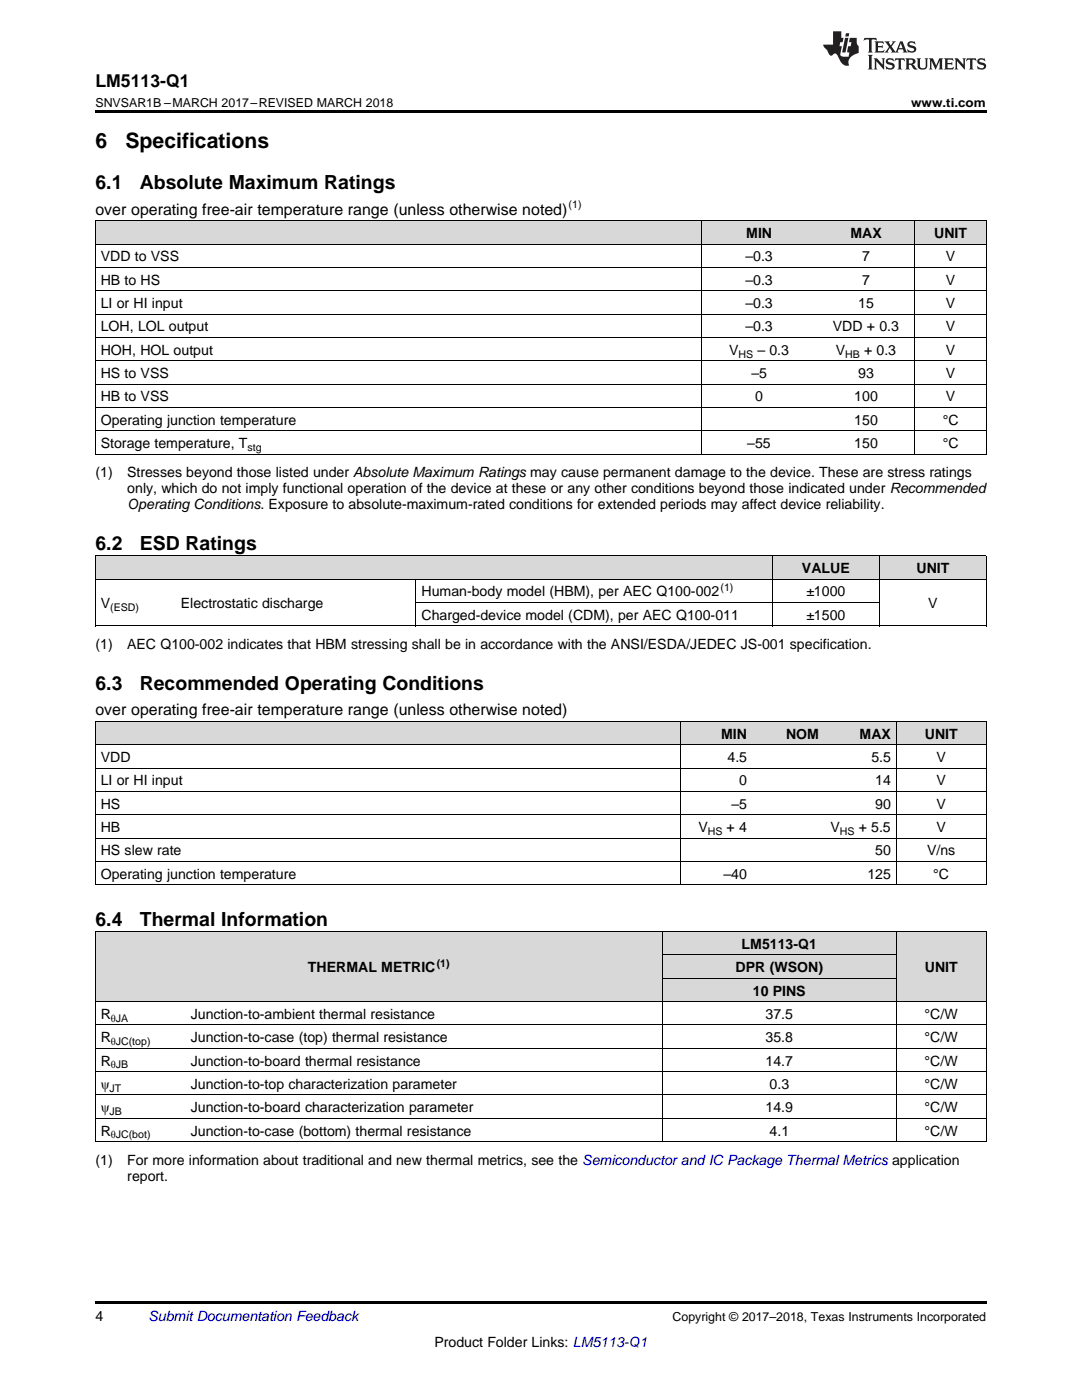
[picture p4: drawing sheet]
<svg xmlns="http://www.w3.org/2000/svg" width="216mm" height="279mm" viewBox="0 0 216 279" stroke-linecap="round" stroke-linejoin="round" font-family="sans-serif">
<defs><g id="words">
<g font-size="4.2">
<text x="19" y="29.6">6</text>
<text x="25" y="29.6">Specifications</text>
</g>
<g font-size="3.9">
<text x="19" y="37.7">6.1</text>
<text x="27.9" y="37.7">Absolute Maximum Ratings</text>
<text x="19" y="109.7">6.2</text>
<text x="27.9" y="109.7">ESD Ratings</text>
<text x="19" y="137.6">6.3</text>
<text x="27.9" y="137.6">Recommended Operating Conditions</text>
<text x="19" y="184.7">6.4</text>
<text x="27.9" y="184.7">Thermal Information</text>
</g>
<text font-size="3.5" x="19" y="17.3">LM5113-Q1</text>
<g font-size="3.2">
<text x="19" y="42.9">over operating free-air temperature range (unless otherwise noted)</text>
<text x="19" y="142.8">over operating free-air temperature range (unless otherwise noted)</text>
</g>
<g font-size="2.8">
<text x="148.9" y="47.5">MIN</text>
<text x="169.7" y="47.5">MAX</text>
<text x="186.4" y="47.5">UNIT</text>
<text x="20.1" y="52.2">VDD to VSS</text>
<text x="148.7" y="52.2">–0.3</text>
<text x="172" y="52.2">7</text>
<text x="188.7" y="52.2">V</text>
<text x="20.1" y="56.8">HB to HS</text>
<text x="148.7" y="56.8">–0.3</text>
<text x="172" y="56.8">7</text>
<text x="188.7" y="56.8">V</text>
<text x="20.1" y="61.5">LI or HI input</text>
<text x="148.7" y="61.5">–0.3</text>
<text x="171.2" y="61.5">15</text>
<text x="188.7" y="61.5">V</text>
<text x="20.1" y="66.1">LOH, LOL output</text>
<text x="20.1" y="70.8">HOH, HOL output</text>
<text x="145.5" y="70.8">V</text>
<text x="148.7" y="66.1">–0.3</text>
<text x="151.1" y="70.8">– 0.3</text>
<text x="166.2" y="66.1">VDD + 0.3</text>
<text x="166.8" y="70.8">V</text>
<text x="172.4" y="70.8">+ 0.3</text>
<text x="188.7" y="66.1">V</text>
<text x="188.7" y="70.8">V</text>
<text x="20.1" y="75.5">HS to VSS</text>
<text x="149.9" y="75.5">–5</text>
<text x="171.2" y="75.5">93</text>
<text x="188.7" y="75.5">V</text>
<text x="20.1" y="80.1">HB to VSS</text>
<text x="150.7" y="80.1">0</text>
<text x="170.5" y="80.1">100</text>
<text x="188.7" y="80.1">V</text>
<text x="20.1" y="84.8">Operating junction temperature</text>
<text x="20.1" y="89.4">Storage temperature, T</text>
<text x="149.1" y="89.4">–55</text>
<text x="170.5" y="84.8">150</text>
<text x="170.5" y="89.4">150</text>
<text x="188.1" y="84.8">°C</text>
<text x="188.1" y="89.4">°C</text>
<text x="19" y="95.3">(1)</text>
<text x="25.4" y="95.3">Stresses beyond those listed under Absolute Maximum Ratings may cause permanent damage to the device. These are stress ratings</text>
<text x="25.4" y="98.5">only, which do not imply functional operation of the device at these or any other conditions beyond those indicated under Recommended</text>
<text x="25.4" y="101.6">Operating Conditions. Exposure to absolute-maximum-rated conditions for extended periods may affect device reliability.</text>
<text x="84.1" y="119">Human-body model (HBM), per AEC Q100-002</text>
<text x="160" y="114.4">VALUE</text>
<text x="160.9" y="119">±1000</text>
<text x="182.9" y="114.4">UNIT</text>
<text x="20.1" y="121.4">V</text>
<text x="36.1" y="121.4">Electrostatic discharge</text>
<text x="84.1" y="123.7">Charged-device model (CDM), per AEC Q100-011</text>
<text x="160.9" y="123.7">±1500</text>
<text x="185.2" y="121.4">V</text>
<text x="19" y="129.5">(1)</text>
<text x="25.4" y="129.5">AEC Q100-002 indicates that HBM stressing shall be in accordance with the ANSI/ESDA/JEDEC JS-001 specification.</text>
<text x="143.9" y="147.4">MIN</text>
<text x="156.8" y="147.4">NOM</text>
<text x="171.5" y="147.4">MAX</text>
<text x="184.5" y="147.4">UNIT</text>
<text x="20.1" y="152.1">VDD</text>
<text x="145.2" y="152.1">4.5</text>
<text x="173.9" y="152.1">5.5</text>
<text x="186.9" y="152.1">V</text>
<text x="20.1" y="156.7">LI or HI input</text>
<text x="20.1" y="161.4">HS</text>
<text x="145.9" y="161.4">–5</text>
<text x="147.5" y="156.7">0</text>
<text x="174.7" y="156.7">14</text>
<text x="174.7" y="161.4">90</text>
<text x="186.9" y="156.7">V</text>
<text x="186.9" y="161.4">V</text>
<text x="20.1" y="166.1">HB</text>
<text x="139.3" y="166.1">V</text>
<text x="145" y="166.1">+ 4</text>
<text x="165.7" y="166.1">V</text>
<text x="171.3" y="166.1">+ 5.5</text>
<text x="186.9" y="166.1">V</text>
<text x="20.1" y="170.7">HS slew rate</text>
<text x="174.7" y="170.7">50</text>
<text x="185" y="170.7">V/ns</text>
<text x="20.1" y="175.4">Operating junction temperature</text>
<text x="144.4" y="175.4">–40</text>
<text x="173.1" y="175.4">125</text>
<text x="186.2" y="175.4">°C</text>
<text x="148" y="189.4">LM5113-Q1</text>
<text x="61.5" y="194">THERMAL METRIC</text>
<text x="146.8" y="194">DPR (WSON)</text>
<text x="184.5" y="194">UNIT</text>
<text x="20.1" y="203.3">R</text>
<text x="38.1" y="203.3">Junction-to-ambient thermal resistance</text>
<text x="150.2" y="198.7">10 PINS</text>
<text x="152.8" y="203.3">37.5</text>
<text x="184.5" y="203.3">°C/W</text>
<text x="20.1" y="208">R</text>
<text x="38.1" y="208">Junction-to-case (top) thermal resistance</text>
<text x="152.8" y="208">35.8</text>
<text x="184.5" y="208">°C/W</text>
<text x="20.1" y="212.7">R</text>
<text x="38.1" y="212.7">Junction-to-board thermal resistance</text>
<text x="152.8" y="212.7">14.7</text>
<text x="184.5" y="212.7">°C/W</text>
<text x="20.1" y="217.3">ψ</text>
<text x="20.1" y="222">ψ</text>
<text x="38.1" y="217.3">Junction-to-top characterization parameter</text>
<text x="38.1" y="222">Junction-to-board characterization parameter</text>
<text x="152.8" y="222">14.9</text>
<text x="153.6" y="217.3">0.3</text>
<text x="184.5" y="217.3">°C/W</text>
<text x="184.5" y="222">°C/W</text>
<text x="20.1" y="226.6">R</text>
<text x="38.1" y="226.6">Junction-to-case (bottom) thermal resistance</text>
<text x="153.6" y="226.6">4.1</text>
<text x="184.5" y="226.6">°C/W</text>
<text x="19" y="232.5">(1)</text>
<text x="25.4" y="232.5">For more information about traditional and new thermal metrics, see the Semiconductor and IC Package Thermal Metrics application</text>
<text x="25.4" y="235.7">report.</text>
<text x="19" y="263.6">4</text>
<text x="86.7" y="268.9">Product Folder Links: LM5113-Q1</text>
</g>
<text font-size="2.8" fill="#0000c8" x="29.6" y="263.6">Submit Documentation Feedback</text>
<g font-size="2.5">
<text x="19" y="21.4">SNVSAR1B –MARCH 2017–REVISED MARCH 2018</text>
<text x="181.8" y="21.4">www.ti.com</text>
<text x="134.2" y="263.6">Copyright © 2017–2018, Texas Instruments Incorporated</text>
</g>
<g font-size="2.1">
<text x="113.5" y="41.6">(1)</text>
<text x="147.4" y="71.4">HS</text>
<text x="168.6" y="71.4">HB</text>
<text x="49.4" y="90">stg</text>
<text x="143.8" y="117.9">(1)</text>
<text x="22" y="121.9">(ESD)</text>
<text x="141.2" y="166.6">HS</text>
<text x="167.6" y="166.6">HS</text>
<text x="87.1" y="192.9">(1)</text>
<text x="22.1" y="203.9">θJA</text>
<text x="22.1" y="208.6">θJC(top)</text>
<text x="22.1" y="213.2">θJB</text>
<text x="21.9" y="217.9">JT</text>
<text x="21.9" y="222.5">JB</text>
<text x="22.1" y="227.2">θJC(bot)</text>
</g>
</g></defs>
<g fill="#d8d8d8">
<path d="M19 186h18v14h-18z"/>
<path d="M37 186h95.2v14h-95.2z"/>
<path d="M178.9 186h17.9v14h-17.9z"/>
<path d="M132.2 195.3h23.3v4.7h-23.3z"/>
<path d="M155.5 195.3h23.4v4.7h-23.4z"/>
<path d="M132.2 190.6h23.3v4.7h-23.3z"/>
<path d="M155.5 190.6h23.4v4.7h-23.4z"/>
<path d="M132.2 186h23.3v4.6h-23.3z"/>
<path d="M155.5 186h23.4v4.6h-23.4z"/>
<path d="M19 144h18v4.7h-18z"/>
<path d="M37 144h98.8v4.7h-98.8z"/>
<path d="M135.8 144h14.3v4.7h-14.3z"/>
<path d="M150.1 144h14.4v4.7h-14.4z"/>
<path d="M164.5 144h14.4v4.7h-14.4z"/>
<path d="M178.9 144h17.9v4.7h-17.9z"/>
<path d="M19 111h16v4.6h-16z"/>
<path d="M35 111h48v4.6h-48z"/>
<path d="M83 111h71.2v4.6h-71.2z"/>
<path d="M154.2 111h21.3v4.6h-21.3z"/>
<path d="M175.5 111h21.3v4.6h-21.3z"/>
<path d="M19 44.1h120.9v4.7h-120.9z"/>
<path d="M139.9 44.1h23.2v4.7h-23.2z"/>
<path d="M163.1 44.1h19.5v4.7h-19.5z"/>
<path d="M182.6 44.1h14.2v4.7h-14.2z"/>
</g>
<g fill="#000">
<path d="M19 22h177.8v.5h-177.8zM19 124.9l.2 .1zM82.9 124.9l.1 .1zM154.1 124.9l.1 .1zM175.4 124.9l.1 .1zM196.7 124.9l.1 .1zM19 176.6h.2zM135.7 176.6h.1zM178.8 176.6h.1zM196.7 176.6h.1zM19 227.9h.2zM132.1 227.9h.1z"/>
<path d="M155.4 227.9h.1zM178.8 227.9h.1zM196.7 227.9h.1zM19 259.7h177.8v.5h-177.8z"/>
</g>
<g fill="none" stroke="#000" stroke-width=".2">
<path d="M19 58h177.8M19 53.4h177.8M19 48.7h177.8M19 44.1h177.8M19.1 44.1v46.6M139.9 44.1v46.6M182.5 44.1v46.6M196.8 44.1v46.6M19 76.7h177.8M19 72h177.8M19 67.4h177.8M19 62.7h177.8"/>
<path d="M19 90.6h177.8M19 86h177.8M19 81.3h177.8M19 110.9h177.8v14.1M19 115.6h177.8M19.1 110.9v14.1M83 115.6v9.4M154.1 110.9v14.1M175.5 110.9v14.1M19 124.9h177.8M83 120.2h92.5M19 158h177.8"/>
<path d="M19 153.3h177.8M19 148.6h177.8M19 144h177.8M19.1 144v32.6M135.7 144v32.6M178.8 144v32.6M196.8 144v32.6M19 176.6h177.8M19 171.9h177.8M19 167.3h177.8M19 162.6h177.8M19 199.9h177.8"/>
<path d="M19 185.9h177.8M19.1 185.9v42M132.1 185.9v42M132.2 195.2h46.7M132.2 190.6h46.7M178.8 185.9v42M196.8 185.9v42M19 218.5h177.8M19 213.9h177.8M19 209.2h177.8M19 204.6h177.8M19 227.8h177.8"/>
<path d="M19 223.2h177.8"/>
</g>
<g fill="#231f20">
<path d="M172.5 7.6l-.1 .5 .4-.2h.6v.1v2.1l-.2 .4h.9l-.2-.4v-2.1l.1-.1h.5l.5 .2-.2-.5zM174.5 8.3l.2 .3v1.5l-.2 .4h1.8l.2-.6a1.04 1.04 0 0 1-1.3 .2v-.7h.6l.3 .2v-.6l-.3 .2h-.6v-.6l.8-.1 .4 .3-.2-.5zM176.5 8.3l.9 1.1-.9 1.1h.8l-.2-.2 .4-.7 .5 .7-.2 .2h1.5l-.2-.2 .2-.4h.9l.1 .4-.2 .2h1l-.3-.3-.7-1.9h-.5l-.9 2-.8-1 .9-1h-.8l.1 .3-.4 .5-.3-.6 .1-.2zM179.7 8.6l.4 1h-.7zM181.3 8.4a.63 .63 0 0 0-.2 .7 .63 .63 0 0 0 .6 .4l.6 .2 .1 .2a.75 .75 0 0 1-.7 .4 .75 .75 0 0 1-.6-.5l.1 .7 .1-.1a1.11 1.11 0 0 0 1.5-.6 1.13 1.13 0 0 0-1.2-.8l-.1-.4a1.04 1.04 0 0 1 1.2 .2l-.2-.5-.2 .1-.4-.2zM173.2 10.9l.2 .4v2.2l-.2 .4h1l-.3-.4v-2.2l.3-.4zM174.3 11.6l.3 .4v1.5l-.3 .4h.8l-.2-.4v-1.3l1.5 1.7v-1.9l.2-.4h-.7l.2 .4v.9l-1.1-1.3zM177 11.8a.62 .62 0 0 0-.2 .7 .62 .62 0 0 0 .6 .4l.6 .1 .1 .3a.76 .76 0 0 1-.7 .3 .76 .76 0 0 1-.7-.4l.2 .7 .1-.1a1.11 1.11 0 0 0 1.5-.6 1.13 1.13 0 0 0-1.2-.8l-.1-.4a1.04 1.04 0 0 1 1.2 .2l-.2-.6-.2 .1-.5-.1zM178.7 11.6l-.2 .6a.61 .61 0 0 1 .8-.3v1.6l-.2 .4h.9l-.2-.4v-1.6a.63 .63 0 0 1 .7 .3l-.1-.6zM180.6 11.6l.3 .4v1.5l-.3 .4h1l-.2-.2-.1-.8 .6 .2a.76 .76 0 0 0 1.2 .7l-1-1a.58 .58 0 0 0 .6-.5 .58 .58 0 0 0-.5-.6zM181.4 11.9h.1a.45 .45 0 0 1 .5 .1 .45 .45 0 0 1 .1 .5l-.8 .2zM182.9 11.6l.2 .2a2.17 2.17 0 0 0 .3 1.9 .99 .99 0 0 0 1.6-.6v-1.1l.2-.4h-.7l.2 .2a1.92 1.92 0 0 1-.2 1.8 .6 .6 0 0 1-.9-.5v-1.1l.2-.4zM185.4 11.6l.2 .4v1.5l-.2 .4h.7l-.2-.4v-1.4l.8 1.8 .8-1.8v1.4l-.2 .4h.9l-.2-.4v-1.5l.2-.4h-.8l-.6 1.5-.6-1.5zM188.4 11.6l.2 .4v1.5l-.2 .4h1.8l.1-.6a1.04 1.04 0 0 1-1.2 .1v-.6h.5l.4 .2v-.6l-.4 .2h-.5v-.7h.8l.3 .3-.1-.6zM190.5 11.6l.2 .4v1.5l-.2 .4h.7l-.2-.4v-1.3l1.5 1.7v-1.9l.2-.4h-.7l.2 .4v.9l-1.1-1.3zM192.9 11.6l-.1 .6a.61 .61 0 0 1 .7-.3l.1 1.6-.3 .4h1l-.3-.4 .1-1.6a.63 .63 0 0 1 .7 .3l-.1-.6zM195.2 11.8a.62 .62 0 0 0-.2 .7 .62 .62 0 0 0 .6 .4l.6 .1 .1 .3a.76 .76 0 0 1-.7 .3 .76 .76 0 0 1-.6-.4l.1 .7 .1-.1a1.11 1.11 0 0 0 1.6-.6 1.13 1.13 0 0 0-1.3-.8l-.1-.4a1.04 1.04 0 0 1 1.2 .2l-.1-.6-.2 .1-.5-.1z"/>
<path d="M166.2 6.3v2.6h-1.9v.4l.8 .9a.91 .91 0 0 0 1 .8 .56 .56 0 0 1 .5-.3 .56 .56 0 0 1 .5 .3l.4 .8a1.53 1.53 0 0 0 1.9 1.2 1.54 1.54 0 0 1 1-2.1l.9-.3v-1.4a1.52 1.52 0 0 1-.4-1.6h-1.3l-.2 .8h.5l-.2 .8h-.5l-.1 1v.2l.4 .1-.2 .8a1.93 1.93 0 0 1-1.6-.3l.3-1.8h-.5l.2-.8h.4l.2-.8h-.4v-1.3zM168.6 7.6l-.6 2.9h.7l.6-2.9zM168.8 6.6l-.1 .7h.6l.2-.7z"/>
</g>
<use href="#words"/>
</svg>
